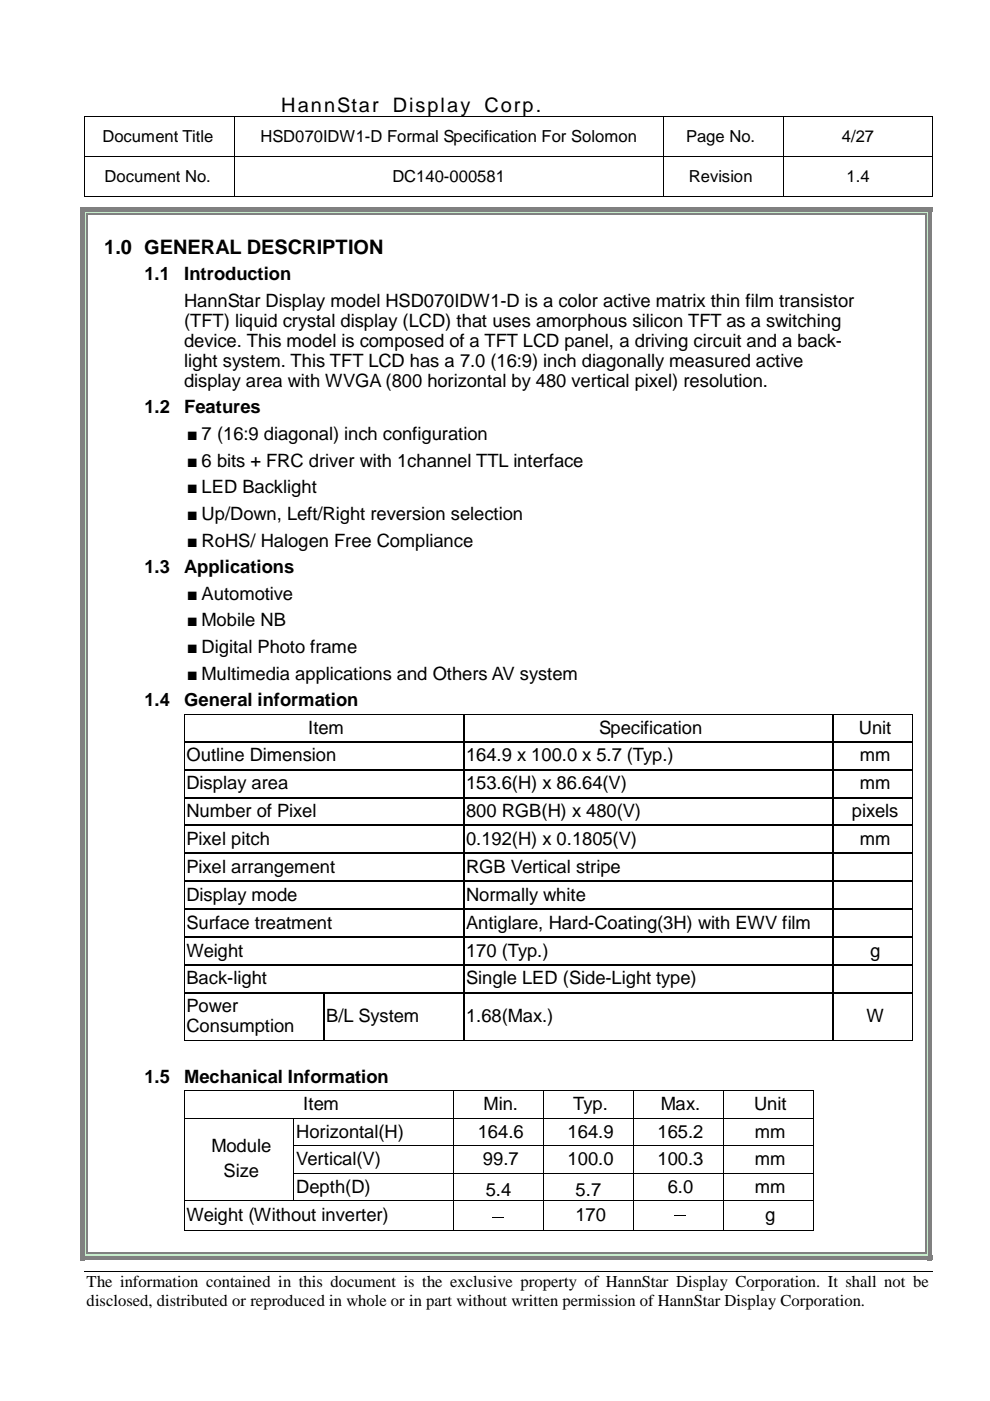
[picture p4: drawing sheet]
<svg xmlns="http://www.w3.org/2000/svg" width="210mm" height="297mm" viewBox="0 0 210 297" stroke-linecap="round" stroke-linejoin="round" font-family="sans-serif">
<defs><g id="words">
<g font-size="4.2">
<text x="59.6" y="23.8">HannStar Display Corp.</text>
<text x="22.1" y="53.8">1.0 GENERAL DESCRIPTION</text>
</g>
<g font-size="3.9">
<text x="30.6" y="59.4">1.1</text>
<text x="39.1" y="59.4">Introduction</text>
<text x="39" y="65.1">HannStar Display model HSD070IDW1-D is a color active matrix thin film transistor</text>
<text x="39" y="69.3">(TFT) liquid crystal display (LCD) that uses amorphous silicon TFT as a switching</text>
<text x="39" y="73.6">device. This model is composed of a TFT LCD panel, a driving circuit and a back-</text>
<text x="39" y="77.8">light system. This TFT LCD has a 7.0 (16:9) inch diagonally measured active</text>
<text x="39" y="82">display area with WVGA (800 horizontal by 480 vertical pixel) resolution.</text>
<text x="30.6" y="87.7">1.2</text>
<text x="39.1" y="87.7">Features</text>
<text x="39.6" y="93.3">■ 7 (16:9 diagonal) inch configuration</text>
<text x="39.6" y="99">■ 6 bits + FRC driver with 1channel TTL interface</text>
<text x="39.6" y="104.6">■ LED Backlight</text>
<text x="39.6" y="110.2">■ Up/Down, Left/Right reversion selection</text>
<text x="39.6" y="115.9">■ RoHS/ Halogen Free Compliance</text>
<text x="30.6" y="121.5">1.3</text>
<text x="39.1" y="121.5">Applications</text>
<text x="39.6" y="127.2">■ Automotive</text>
<text x="39.6" y="132.8">■ Mobile NB</text>
<text x="39.6" y="138.5">■ Digital Photo frame</text>
<text x="30.6" y="149.8">1.4</text>
<text x="39.1" y="149.8">General information</text>
<text x="39.6" y="144.1">■ Multimedia applications and Others AV system</text>
<text x="65.4" y="155.6">Item</text>
<text x="127" y="155.6">Specification</text>
<text x="182.1" y="155.6">Unit</text>
<text x="39.5" y="161.4">Outline Dimension</text>
<text x="98.8" y="161.4">164.9 x 100.0 x 5.7 (Typ.)</text>
<text x="182.3" y="161.4">mm</text>
<text x="39.5" y="167.4">Display area</text>
<text x="98.8" y="167.4">153.6(H) x 86.64(V)</text>
<text x="182.3" y="167.4">mm</text>
<text x="39.5" y="173.3">Number of Pixel</text>
<text x="98.8" y="173.3">800 RGB(H) x 480(V)</text>
<text x="180.6" y="173.3">pixels</text>
<text x="39.5" y="179.2">Pixel pitch</text>
<text x="98.8" y="179.2">0.192(H) x 0.1805(V)</text>
<text x="182.3" y="179.2">mm</text>
<text x="39.5" y="185.1">Pixel arrangement</text>
<text x="98.8" y="185.1">RGB Vertical stripe</text>
<text x="39.5" y="191">Display mode</text>
<text x="98.8" y="191">Normally white</text>
<text x="39.5" y="196.9">Surface treatment</text>
<text x="98.8" y="196.9">Antiglare, Hard-Coating(3H) with EWV film</text>
<text x="39.5" y="202.8">Weight</text>
<text x="98.8" y="202.8">170 (Typ.)</text>
<text x="184.5" y="202.8">g</text>
<text x="39.5" y="208.7">Back-light</text>
<text x="98.8" y="208.7">Single LED (Side-Light type)</text>
<text x="39.5" y="214.7">Power</text>
<text x="39.5" y="218.8">Consumption</text>
<text x="69.2" y="216.8">B/L System</text>
<text x="98.8" y="216.8">1.68(Max.)</text>
<text x="183.7" y="216.8">W</text>
<text x="30.6" y="229.6">1.5</text>
<text x="39" y="229.6">Mechanical Information</text>
<text x="64.3" y="235.4">Item</text>
<text x="102.5" y="235.4">Min.</text>
<text x="121.5" y="235.4">Typ.</text>
<text x="140.1" y="235.4">Max.</text>
<text x="159.9" y="235.4">Unit</text>
<text x="44.8" y="244.2">Module</text>
<text x="62.8" y="241.3">Horizontal(H)</text>
<text x="101.3" y="241.3">164.6</text>
<text x="120.4" y="241.3">164.9</text>
<text x="139.4" y="241.3">165.2</text>
<text x="160.1" y="241.3">mm</text>
<text x="47.4" y="249.5">Size</text>
<text x="62.8" y="247.1">Vertical(V)</text>
<text x="102.4" y="247.1">99.7</text>
<text x="120.4" y="247.1">100.0</text>
<text x="139.4" y="247.1">100.3</text>
<text x="160.1" y="247.1">mm</text>
<text x="62.8" y="252.9">Depth(D)</text>
<text x="103" y="253.6">5.4</text>
<text x="122" y="253.6">5.7</text>
<text x="141.6" y="252.9">6.0</text>
<text x="160.1" y="252.9">mm</text>
<text x="39.5" y="258.9">Weight (Without inverter)</text>
<text x="103.8" y="259.4">－</text>
<text x="122" y="258.9">170</text>
<text x="142.3" y="258.9">－</text>
<text x="162.2" y="258.9">g</text>
</g>
<g font-size="3.5">
<text x="21.7" y="30.2">Document Title</text>
<text x="55.2" y="30.2">HSD070IDW1-D Formal Specification For Solomon</text>
<text x="145.5" y="30.2">Page No.</text>
<text x="178.5" y="30.2">4/27</text>
<text x="22.2" y="38.7">Document No.</text>
<text x="83.2" y="38.7">DC140-000581</text>
<text x="146.1" y="38.7">Revision</text>
<text x="179.5" y="38.7">1.4</text>
<text x="18.4" y="272.9">The information contained in this document is the exclusive property of HannStar Display Corporation. It shall not be</text>
<text x="18.4" y="277">disclosed, distributed or reproduced in whole or in part without written permission of HannStar Display Corporation.</text>
</g>
</g></defs>
<g fill="#000">
<path d="M17.8 24.7h.1v.1h-.1zM17.8 33.1h.1v.2h-.1zM49.5 24.7h.2v.1h-.2zM49.5 33.1h.2v.2h-.2zM59.1 24.7h.1v.1h-.1zM140.5 24.7h.2v.1h-.2zM140.5 33.1h.2v.2h-.2zM165.9 24.7h.2v.1h-.2zM165.9 33.1h.2v.2h-.2zM197.7 24.7h.2v.1h-.2zM197.7 33.1h.2v.2h-.2zM17.8 41.6h.1v.2h-.1z"/>
<path d="M49.5 41.6h.2v.2h-.2zM140.5 41.6h.2v.2h-.2zM165.9 41.6h.2v.2h-.2zM197.7 41.6h.2v.2h-.2zM197.7 269.6l.1 .1z"/>
</g>
<g fill="none" stroke="#000" stroke-width=".21">
<path d="M17.9 24.8v8.3M17.9 33.3v8.3M17.9 24.8h31.6M17.9 33.2h31.6M49.6 24.8v8.3M49.6 33.3v8.3M49.7 24.8h9.4M49.7 33.2h90.8M59.2 24.8h81.3M140.6 24.8v8.3M140.6 33.3v8.3M140.7 24.8h25.2"/>
<path d="M140.7 33.2h25.2M166 24.8v8.3M166 33.3v8.3M166.1 24.8h31.6M166.1 33.2h31.6M197.8 24.8v8.3M197.8 33.3v8.3M17.9 41.7h31.6M49.7 41.7h90.8M140.7 41.7h25.2M166.1 41.7h31.6M17.7 269.6h180"/>
</g>
<g fill="#fff">
<path d="M17.7 277.9h180z"/>
<path d="M197.7 269.7l.1 8.2z"/>
<path d="M197.7 277.9h.1z"/>
</g>
<g fill="#000">
<path d="M38.9 151.3h.2v.2h-.2zM38.9 157.1h.2v.3h-.2zM98.2 151.3h.1v.2h-.1zM98.2 157.1h.2v.3h-.2zM176.5 151.3h.2v.2h-.2zM176.5 157.1h.2v.3h-.2zM193.5 151.3h.1v.2h-.1zM193.5 157.1h.1v.3h-.1zM38.9 163.1h.2v.2h-.2zM38.9 169h.2v.2h-.2zM38.9 174.9h.2v.2h-.2zM98.2 163.1h.2v.2h-.2z"/>
<path d="M98.2 169h.2v.2h-.2zM98.2 174.9h.2v.2h-.2zM176.5 163.1h.2v.2h-.2zM176.5 169h.2v.2h-.2zM176.5 174.9h.2v.2h-.2zM193.5 163.1h.1v.2h-.1zM193.5 169h.1v.2h-.1zM193.5 174.9h.1v.2h-.1zM38.9 180.8h.2v.2h-.2zM38.9 186.7h.2v.2h-.2zM38.9 192.6h.2v.3h-.2zM38.9 198.5h.2v.2h-.2z"/>
<path d="M98.2 180.8h.2v.2h-.2zM98.2 186.7h.2v.2h-.2zM98.2 192.6h.2v.3h-.2zM98.2 198.5h.2v.2h-.2zM176.5 180.8h.2v.2h-.2zM176.5 186.7h.2v.2h-.2zM176.5 192.6h.2v.3h-.2zM176.5 198.5h.2v.2h-.2zM193.5 180.8h.1v.2h-.1zM193.5 186.7h.1v.2h-.1zM193.5 192.6h.1v.3h-.1zM193.5 198.5h.1v.2h-.1z"/>
<path d="M38.9 204.4h.2v.3h-.2zM38.9 210.3h.2v.3h-.2zM68.5 210.3h.3v.3h-.3zM98.2 204.4h.2v.3h-.2zM98.2 210.3h.2v.3h-.2zM176.5 204.4h.2v.3h-.2zM176.5 210.3h.2v.3h-.2zM193.5 204.4h.1v.3h-.1zM193.5 210.3h.1v.3h-.1zM38.9 220.5h.2v.1h-.2zM38.9 231.2h.2v.2h-.2zM38.9 237.1h.2v.1h-.2z"/>
<path d="M62.2 237.1h.2v.1h-.2zM68.5 220.5h.2v.1h-.2zM96.1 231.2h.2v.2h-.2zM96.1 237.1h.2v.1h-.2zM98.2 220.5h.1v.1h-.1zM115.1 231.2h.2v.2h-.2zM115.1 237.1h.2v.1h-.2zM134.2 231.2h.2v.2h-.2zM134.2 237.1h.2v.1h-.2zM153.2 231.2h.2v.2h-.2zM153.2 237.1h.2v.1h-.2zM172.3 231.2h.2v.2h-.2z"/>
<path d="M172.3 237.1h.2v.1h-.2zM176.5 220.5h.2v.1h-.2zM193.5 220.5h.1v.1h-.1zM38.9 242.9h.2v.1h-.2zM38.9 248.7h.2v.2h-.2zM38.9 254.5h.2v.2h-.2zM62.2 242.9h.2v.1h-.2zM62.2 248.7h.2v.2h-.2zM62.2 254.5h.2v.2h-.2zM96.1 242.9h.2v.1h-.2zM96.1 248.7h.2v.2h-.2zM96.1 254.5h.2v.2h-.2z"/>
<path d="M115.1 242.9h.2v.1h-.2zM115.1 248.7h.2v.2h-.2zM115.1 254.5h.2v.2h-.2zM134.2 242.9h.2v.1h-.2zM134.2 248.7h.2v.2h-.2zM134.2 254.5h.2v.2h-.2zM153.2 242.9h.2v.1h-.2zM153.2 248.7h.2v.2h-.2zM153.2 254.5h.2v.2h-.2zM172.3 242.9h.2v.1h-.2zM172.3 248.7h.2v.2h-.2zM172.3 254.5h.2v.2h-.2z"/>
<path d="M38.9 260.8h.2v.2h-.2zM96.1 260.8h.2v.2h-.2zM115.1 260.8h.2v.2h-.2zM134.2 260.8h.2v.2h-.2zM153.2 260.8h.2v.2h-.2zM172.3 260.8h.2v.2h-.2z"/>
</g>
<g fill="none" stroke="#000" stroke-width=".21">
<path d="M39 151.5v5.6M39 157.4v5.7M39.1 151.4h59.1M98.3 151.4h78.2M176.7 151.4h16.8M193.5 151.5v5.6M193.5 157.4v5.7M39 163.3v5.7M39 169.2v5.7M39 175.1v5.7M193.5 163.3v5.7M193.5 169.2v5.7"/>
<path d="M193.5 175.1v5.7M39 181v5.7M39 186.9v5.7M39 192.9v5.6M39 198.7v5.7M193.5 181v5.7M193.5 186.9v5.7M193.5 192.9v5.6M193.5 198.7v5.7M39 204.7v5.6M39 210.6v9.9M193.5 204.7v5.6"/>
<path d="M193.5 210.6v9.9M39 231.4v5.7M39 237.2v5.7M39.1 220.5h29.4M39.1 231.3h57M39.1 237.1h23.1M62.3 237.2v5.7M62.4 237.1h33.7M68.7 220.5h29.5M96.2 231.4v5.7M96.2 237.2v5.7M96.3 231.3h18.8"/>
<path d="M96.3 237.1h18.8M98.3 220.5h78.2M115.2 231.4v5.7M115.2 237.2v5.7M115.3 231.3h18.9M115.3 237.1h18.9M134.3 231.4v5.7M134.3 237.2v5.7M134.4 231.3h18.8M134.4 237.1h18.8M153.3 231.4v5.7M153.3 237.2v5.7"/>
<path d="M153.4 231.3h18.9M153.4 237.1h18.9M172.4 231.4v5.7M172.4 237.2v5.7M176.7 220.5h16.8M39 243v5.7M39 248.9v5.6M39 254.7v6.1M39.1 254.6h23.1M62.3 243v5.7M62.3 248.9v5.6M62.4 242.9h33.7"/>
<path d="M62.4 248.8h33.7M62.4 254.6h33.7M96.2 243v5.7M96.2 248.9v5.6M96.2 254.7v6.1M96.3 242.9h18.8M96.3 248.8h18.8M96.3 254.6h18.8M115.2 243v5.7M115.2 248.9v5.6M115.2 254.7v6.1M115.3 242.9h18.9"/>
<path d="M115.3 248.8h18.9M115.3 254.6h18.9M134.3 243v5.7M134.3 248.9v5.6M134.3 254.7v6.1M134.4 242.9h18.8M134.4 248.8h18.8M134.4 254.6h18.8M153.3 243v5.7M153.3 248.9v5.6M153.3 254.7v6.1M153.4 242.9h18.9"/>
<path d="M153.4 248.8h18.9M153.4 254.6h18.9M172.4 243v5.7M172.4 248.9v5.6M172.4 254.7v6.1M39.1 260.9h57M96.3 260.9h18.8M115.3 260.9h18.9M134.4 260.9h18.8M153.4 260.9h18.9"/>
</g>
<g fill="none" stroke="#000" stroke-width=".25">
<path d="M39.1 157.3h59.1M98.3 151.5v5.6M98.3 157.4v5.7M98.4 157.3h78.1M176.6 151.5v5.6M176.6 157.4v5.7M176.7 157.3h16.8M39.1 163.2h59.1M39.1 169.1h59.1M39.1 175h59.1M98.3 163.3v5.7M98.3 169.2v5.7"/>
<path d="M98.3 175.1v5.7M98.4 163.2h78.1M98.4 169.1h78.1M98.4 175h78.1M176.6 163.3v5.7M176.6 169.2v5.7M176.6 175.1v5.7M176.7 163.2h16.8M176.7 169.1h16.8M176.7 175h16.8M39.1 180.9h59.1M39.1 186.8h59.1"/>
<path d="M39.1 192.7h59.1M39.1 198.6h59.1M98.3 181v5.7M98.3 186.9v5.7M98.3 192.9v5.6M98.3 198.7v5.7M98.4 180.9h78.1M98.4 186.8h78.1M98.4 192.7h78.1M98.4 198.6h78.1M176.6 181v5.7M176.6 186.9v5.7"/>
<path d="M176.6 192.9v5.6M176.6 198.7v5.7M176.7 180.9h16.8M176.7 186.8h16.8M176.7 192.7h16.8M176.7 198.6h16.8M39.1 204.5h59.1M39.1 210.5h29.4M68.7 210.6v9.9M68.8 210.5h29.4M98.3 204.7v5.6M98.3 210.6v9.9"/>
<path d="M98.4 204.5h78.1M98.4 210.5h78.1M176.6 204.7v5.6M176.6 210.6v9.9M176.7 204.5h16.8M176.7 210.5h16.8"/>
</g>
<g fill="#808080">
<path d="M17 43.9h1.1v1.6h-1.1z"/>
<path d="M17 43.9h1.6v1.1h-1.6z"/>
</g>
<g fill="#c7edcc">
<path d="M18.1 45h.2v.5h-.2z"/>
<path d="M18.1 45h.5v.2h-.5z"/>
</g>
<g fill="#808080">
<path d="M18.3 45.2h.3v.3h-.3z"/>
<path d="M18.6 43.9h177.5v1.1h-177.5z"/>
</g>
<path d="M18.6 45.1h177.5" fill="none" stroke="#c7edcc" stroke-width=".25"/>
<path d="M18.6 45.4h177.5" fill="none" stroke="#808080" stroke-width=".25"/>
<g fill="#808080">
<path d="M196.6 43.9h1.1v1.6h-1.1z"/>
<path d="M196.1 43.9h1.6v1.1h-1.6z"/>
</g>
<g fill="#c7edcc">
<path d="M196.4 45h.2v.5h-.2z"/>
<path d="M196.1 45h.5v.2h-.5z"/>
</g>
<g fill="#808080">
<path d="M196.1 45.2h.3v.3h-.3z"/>
<path d="M17 45.5h1.1v220.1h-1.1z"/>
</g>
<path d="M18.2 45.5v220.1" fill="none" stroke="#c7edcc" stroke-width=".25"/>
<path d="M18.5 45.5v220.1" fill="none" stroke="#808080" stroke-width=".25"/>
<path d="M196.6 45.5h1.1v220.1h-1.1z" fill="#808080"/>
<path d="M196.5 45.5v220.1" fill="none" stroke="#c7edcc" stroke-width=".25"/>
<path d="M196.3 45.5v220.1" fill="none" stroke="#808080" stroke-width=".25"/>
<g fill="#808080">
<path d="M17 265.6h1.1v1.6h-1.1z"/>
<path d="M17 266.1h1.6v1.1h-1.6z"/>
</g>
<g fill="#c7edcc">
<path d="M18.1 265.6h.2v.5h-.2z"/>
<path d="M18.1 265.9h.5v.2h-.5z"/>
</g>
<g fill="#808080">
<path d="M18.3 265.6h.3v.3h-.3z"/>
<path d="M18.6 266.1h177.5v1.1h-177.5z"/>
</g>
<path d="M18.6 266h177.5" fill="none" stroke="#c7edcc" stroke-width=".25"/>
<path d="M18.6 265.8h177.5" fill="none" stroke="#808080" stroke-width=".25"/>
<g fill="#808080">
<path d="M196.6 265.6h1.1v1.6h-1.1z"/>
<path d="M196.1 266.1h1.6v1.1h-1.6z"/>
</g>
<g fill="#c7edcc">
<path d="M196.4 265.6h.2v.5h-.2z"/>
<path d="M196.1 265.9h.5v.2h-.5z"/>
</g>
<path d="M196.1 265.6h.3v.3h-.3z" fill="#808080"/>
<use href="#words"/>
</svg>
